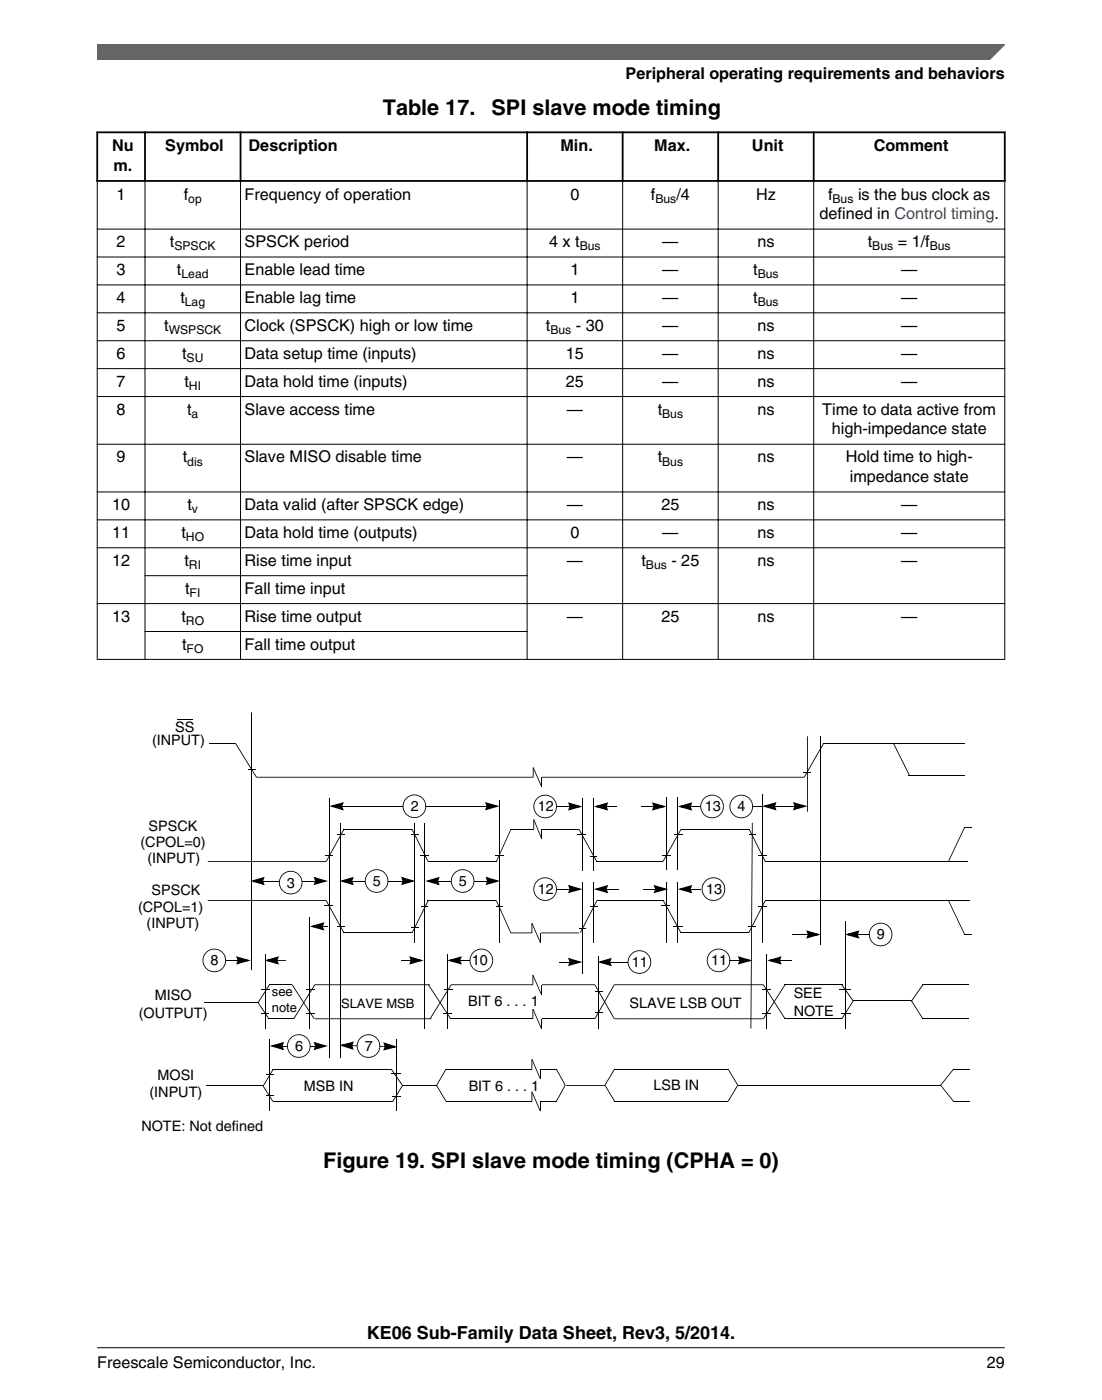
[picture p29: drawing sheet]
<svg xmlns="http://www.w3.org/2000/svg" width="216mm" height="274mm" viewBox="0 0 216 274" stroke-linecap="round" stroke-linejoin="round" font-family="sans-serif">
<defs><g id="words">
<g font-size="4.2">
<text x="75" y="22.6">Table 17.</text>
<text x="96.3" y="22.6">SPI slave mode timing</text>
<text x="63.3" y="228.9">Figure 19. SPI slave mode timing (CPHA = 0)</text>
</g>
<text font-size="3.5" x="71.9" y="262.3">KE06 Sub-Family Data Sheet, Rev3, 5/2014.</text>
<g font-size="3.2">
<text x="122.6" y="15.5">Peripheral operating requirements and behaviors</text>
<text x="22" y="29.6">Nu</text>
<text x="32.4" y="29.6">Symbol</text>
<text x="48.7" y="29.6">Description</text>
<text x="109.8" y="29.6">Min.</text>
<text x="128.2" y="29.6">Max.</text>
<text x="147.3" y="29.6">Unit</text>
<text x="171.2" y="29.6">Comment</text>
<text x="22.2" y="33.5">m.</text>
<text x="22.8" y="39.1">1</text>
<text x="36" y="39.1">f</text>
<text x="47.9" y="39.1">Frequency of operation</text>
<text x="111.7" y="39.1">0</text>
<text x="127.5" y="39.1">f</text>
<text x="132.5" y="39.1">/4</text>
<text x="148.1" y="39.1">Hz</text>
<text x="162.2" y="39.1">f</text>
<text x="168.1" y="39.1">is the bus clock as</text>
<text x="160.6" y="43">defined in Control timing.</text>
<text x="22.8" y="48.4">2</text>
<text x="22.8" y="53.9">3</text>
<text x="33.3" y="48.4">t</text>
<text x="34.7" y="53.9">t</text>
<text x="47.9" y="48.4">SPSCK period</text>
<text x="47.9" y="53.9">Enable lead time</text>
<text x="107.6" y="48.4">4 x t</text>
<text x="111.7" y="53.9">1</text>
<text x="129.8" y="48.4">—</text>
<text x="129.8" y="53.9">—</text>
<text x="147.6" y="53.9">t</text>
<text x="148.4" y="48.4">ns</text>
<text x="170" y="48.4">t</text>
<text x="175.9" y="48.4">= 1/f</text>
<text x="176.5" y="53.9">—</text>
<text x="22.8" y="59.4">4</text>
<text x="35.3" y="59.4">t</text>
<text x="47.9" y="59.4">Enable lag time</text>
<text x="111.7" y="59.4">1</text>
<text x="129.8" y="59.4">—</text>
<text x="147.6" y="59.4">t</text>
<text x="176.5" y="59.4">—</text>
<text x="22.8" y="64.9">5</text>
<text x="32.2" y="64.9">t</text>
<text x="47.9" y="64.9">Clock (SPSCK) high or low time</text>
<text x="107" y="64.9">t</text>
<text x="112.8" y="64.9">- 30</text>
<text x="129.8" y="64.9">—</text>
<text x="148.4" y="64.9">ns</text>
<text x="176.5" y="64.9">—</text>
<text x="22.8" y="70.3">6</text>
<text x="35.7" y="70.3">t</text>
<text x="47.9" y="70.3">Data setup time (inputs)</text>
<text x="110.9" y="70.3">15</text>
<text x="129.8" y="70.3">—</text>
<text x="148.4" y="70.3">ns</text>
<text x="176.5" y="70.3">—</text>
<text x="22.8" y="75.8">7</text>
<text x="36.1" y="75.8">t</text>
<text x="47.9" y="75.8">Data hold time (inputs)</text>
<text x="110.9" y="75.8">25</text>
<text x="129.8" y="75.8">—</text>
<text x="148.4" y="75.8">ns</text>
<text x="176.5" y="75.8">—</text>
<text x="22.8" y="81.3">8</text>
<text x="36.7" y="81.3">t</text>
<text x="47.9" y="81.3">Slave access time</text>
<text x="111" y="81.3">—</text>
<text x="128.9" y="81.3">t</text>
<text x="148.4" y="81.3">ns</text>
<text x="161.1" y="81.3">Time to data active from</text>
<text x="163" y="85.1">high-impedance state</text>
<text x="22.8" y="90.6">9</text>
<text x="35.8" y="90.6">t</text>
<text x="47.9" y="90.6">Slave MISO disable time</text>
<text x="111" y="90.6">—</text>
<text x="128.9" y="90.6">t</text>
<text x="148.4" y="90.6">ns</text>
<text x="165.7" y="90.6">Hold time to high-</text>
<text x="166.5" y="94.5">impedance state</text>
<text x="22" y="100">10</text>
<text x="36.7" y="100">t</text>
<text x="47.9" y="100">Data valid (after SPSCK edge)</text>
<text x="111" y="100">—</text>
<text x="129.6" y="100">25</text>
<text x="148.4" y="100">ns</text>
<text x="176.5" y="100">—</text>
<text x="22" y="105.4">11</text>
<text x="35.5" y="105.4">t</text>
<text x="47.9" y="105.4">Data hold time (outputs)</text>
<text x="111.7" y="105.4">0</text>
<text x="129.8" y="105.4">—</text>
<text x="148.4" y="105.4">ns</text>
<text x="176.5" y="105.4">—</text>
<text x="22" y="110.9">12</text>
<text x="36.1" y="110.9">t</text>
<text x="47.9" y="110.9">Rise time input</text>
<text x="111" y="110.9">—</text>
<text x="125.7" y="110.9">t</text>
<text x="131.5" y="110.9">- 25</text>
<text x="148.4" y="110.9">ns</text>
<text x="176.5" y="110.9">—</text>
<text x="36.3" y="116.4">t</text>
<text x="47.9" y="116.4">Fall time input</text>
<text x="22" y="121.8">13</text>
<text x="35.5" y="121.8">t</text>
<text x="47.9" y="121.8">Rise time output</text>
<text x="111" y="121.8">—</text>
<text x="129.6" y="121.8">25</text>
<text x="148.4" y="121.8">ns</text>
<text x="176.5" y="121.8">—</text>
<text x="35.7" y="127.3">t</text>
<text x="47.9" y="127.3">Fall time output</text>
<text x="19.1" y="268">Freescale Semiconductor, Inc.</text>
<text x="193.3" y="268">29</text>
</g>
<g font-size="2.8">
<text x="34.3" y="143.4">SS</text>
<text x="29.8" y="145.9">(INPUT)</text>
<text x="80.5" y="158.9">2</text>
<text x="105.4" y="159">12</text>
<text x="138.1" y="159">13</text>
<text x="144.5" y="159">4</text>
<text x="27.5" y="165.9">(CPOL=0)</text>
<text x="29.1" y="162.8">SPSCK</text>
<text x="28.9" y="169.2">(INPUT)</text>
<text x="56.2" y="173.9">3</text>
<text x="73.1" y="173.5">5</text>
<text x="89.9" y="173.6">5</text>
<text x="27.1" y="178.6">(CPOL=1)</text>
<text x="29.7" y="175.3">SPSCK</text>
<text x="105.4" y="175.2">12</text>
<text x="138.3" y="175.2">13</text>
<text x="28.7" y="181.9">(INPUT)</text>
<text x="171.8" y="184.1">9</text>
<text x="41.3" y="189.1">8</text>
<text x="92.5" y="189.1">10</text>
<text x="123.8" y="189.5">11</text>
<text x="139.3" y="189.1">11</text>
<text x="30.3" y="196">MISO</text>
<text x="91.7" y="197.1">BIT 6 . . . 1</text>
<text x="123.3" y="197.6">SLAVE LSB OUT</text>
<text x="155.5" y="195.6">SEE</text>
<text x="27.2" y="199.6">(OUTPUT)</text>
<text x="155.5" y="199.2">NOTE</text>
<text x="57.8" y="205.9">6</text>
<text x="71.5" y="205.9">7</text>
<text x="29.3" y="214.9">(INPUT)</text>
<text x="30.8" y="211.7">MOSI</text>
<text x="59.5" y="213.8">MSB IN</text>
<text x="91.8" y="213.8">BIT 6 . . . 1</text>
<text x="128" y="213.6">LSB IN</text>
<text x="27.7" y="221.5">NOTE: Not defined</text>
</g>
<g font-size="2.5">
<text x="53.3" y="195.2">see</text>
<text x="66.8" y="197.6">SLAVE MSB</text>
<text x="53.3" y="198.4">note</text>
</g>
<g font-size="2.4">
<text x="36.9" y="39.7">op</text>
<text x="128.4" y="39.7">Bus</text>
<text x="163.1" y="39.7">Bus</text>
<text x="34.2" y="49.1">SPSCK</text>
<text x="113.6" y="49.1">Bus</text>
<text x="170.9" y="49.1">Bus</text>
<text x="182.2" y="49.1">Bus</text>
<text x="35.6" y="54.6">Lead</text>
<text x="148.4" y="54.6">Bus</text>
<text x="33" y="65.5">WSPSCK</text>
<text x="36.2" y="60">Lag</text>
<text x="107.8" y="65.5">Bus</text>
<text x="148.4" y="60">Bus</text>
<text x="36.6" y="71">SU</text>
<text x="37" y="76.4">HI</text>
<text x="37.5" y="81.9">a</text>
<text x="129.7" y="81.9">Bus</text>
<text x="36.7" y="91.2">dis</text>
<text x="129.7" y="91.2">Bus</text>
<text x="37.6" y="100.6">v</text>
<text x="36.4" y="106.1">HO</text>
<text x="37" y="111.5">RI</text>
<text x="126.6" y="111.5">Bus</text>
<text x="37.1" y="117">FI</text>
<text x="36.4" y="122.5">RO</text>
<text x="36.6" y="127.9">FO</text>
</g>
</g></defs>
<path d="M18.9 25.9h178.1M18.9 35.5h178.1M19 25.8v9.8M28.4 25.8v9.8M47.1 25.8v9.8M103.3 25.8v9.8M122 25.8v9.8M140.7 25.8v9.8M159.4 25.8v9.8M196.9 25.8v9.8" fill="none" stroke="#000" stroke-width=".35"/>
<g fill="none" stroke="#000" stroke-width=".2">
<path d="M19 35.6v93.7M28.4 35.2v94.1M47.1 35.2v94.1M103.3 35.2v94.1M122 35.2v94.1M140.7 35.2v94.1M159.4 35.2v94.1M196.9 35.6v93.7M19 44.9h177.9M19 50.4h177.9M19 55.8h177.9M19 61.3h177.9"/>
<path d="M19 66.8h177.9M19 72.2h177.9M19 77.7h177.9M19 87h177.9M19 96.4h177.9M19 101.9h177.9M19 107.3h177.9M19 118.3h177.9M28.3 112.8h75.1M19 129.2h177.9M28.3 123.7h75.1M67.2 158h28"/>
<path d="M97.9 156.8v27.9M146.5 158h2.9M81.3 161.2v23.5M44.1 188.2h2.3M87.6 186.9v14.6"/>
</g>
<g fill="#000">
<path d="M50.2 152.2h107.4v.2h-107.4zM66.9 157.9h.3v.2h-.3zM64.5 158l2.9-.8-.3 .4-1.9 .5-.1-.3 2 .5-.1 .4-.3-.7 .3-.1 .4 .9zM67.1 157.9l.1 .2zM66.9 157.4l.3 .1-.2 .5h-.3zM95.2 157.9h.3v.2h-.3zM95.3 157.9l.4 .1-.2 .6-.3-.1zM95 157.2l2.9 .8-2.9 .8 .3-.5 1.9-.5 .1 .3-2-.5 .1-.3 .3 .6-.4 .1zM146.4 157.9l.1 .2zM46.6 188.1l.3 .1-.2 .6-.3-.1zM46.4 188.1h.3v.2h-.3zM46.4 188.1l.1 .2z"/>
<path d="M46.3 187.4l2.8 .8-2.8 .8 .2-.4 1.9-.6 .1 .4-2-.6 .1-.3 .3 .6-.3 .2z"/>
</g>
<path d="M65.2 158l1.9-.6-.2 .6 .2 .5zM95.3 157.4l1.9 .6-1.9 .5 .2-.5zM46.6 187.6l1.9 .6-1.9 .5 .1-.5z" fill="#000"/>
<circle cx="81.2" cy="158" r="2.22" fill="#fff"/>
<path d="M79.8 159.6l.4 .3 .8 .2 1.2-.2 .8-.7 .3-.6v-.6h.2a2.27 2.27 0 0 1-1.3 2.1 2.27 2.27 0 0 1-2.5-.4zM79.6 156.3a2.28 2.28 0 0 1 3.5 .4l.3 .6 .1 .7h-.2v-.6l-.6-.9-.9-.6-.6-.1-.7 .1-.8 .6-.5 .8-.2 .7 .3 1 .5 .6-.1 .1a2.23 2.23 0 0 1-.7-2.4zM78.5 188.1h1.8v.2h-1.8zM80.3 188.1h.4v.2h-.4zM80.3 188.1l.1 .2zM80.5 188.1l.3 .1-.2 .6-.3-.1zM80.2 187.4l2.8 .8-2.8 .8 .2-.4 1.9-.6 .1 .4-2-.6 .1-.3 .3 .6-.3 .2zM90 188.1h.3v.2h-.3zM87.6 188.2l2.9-.8-.3 .4-1.9 .6-.1-.4 2 .6-.1 .3-.3-.6 .3-.2 .4 .9zM90.3 188.1h1.8v.2h-1.8zM90 187.6l.3 .1-.2 .6h-.3zM92.1 188.1l.1 .2z" fill="#000"/>
<path d="M52 186.9v14.6" fill="none" stroke="#000" stroke-width=".2"/>
<path d="M80.5 187.6l1.8 .6-1.8 .5 .2-.5zM88.3 188.2l1.9-.6-.2 .6 .2 .5z" fill="#000"/>
<circle cx="94.3" cy="188.2" r="2.23" fill="#fff"/>
<g fill="#000">
<path d="M93 189.8l.7 .4 .6 .1 1-.2 .9-.9 .2-1h.2a2.3 2.3 0 0 1-2.8 2.2l-.8-.3-.2-.1zM92.7 186.6l1.1-.7a2.37 2.37 0 0 1 2.1 .6l.4 .6 .3 1.1h-.2v-.6l-.6-.9-.9-.6h-1.3l-.8 .6-.4 .5-.2 .8 .2 1.2 .6 .6-.2 .2-.1-.2a2.42 2.42 0 0 1-.7-1.8l.3-.9zM51.5 212.9l.1-.1 1.9 3-.1 .1zM53.5 209.5h.1l-2 3.4-.1-.1zM55.2 204.9h.3v.1h-.3zM52.8 205l2.9-.8-.3 .4-1.9 .5-.1-.3 2 .5-.1 .4-.3-.7 .3-.1 .4 .9zM55.4 204.9l.1 .1zM55.2 204.4l.3 .1-.2 .5h-.3zM61.5 204.9h.4v.1h-.4zM61.8 204.9l.3 .1-.2 .6-.3-.2zM61.4 204.2l2.8 .8-2.8 .8 .3-.5 1.9-.5 .1 .3-2-.5 .1-.3 .3 .6-.3 .1zM76.6 209.5l.1-.1 2.2 3.2-.1 .1z"/>
<path d="M78.8 212.6l.1 .1-1.9 3.2-.1-.1z"/>
</g>
<path d="M49.3 139.6v50.5M52.8 203.8v13.9M55.5 205h6.1" fill="none" stroke="#000" stroke-width=".2"/>
<path d="M53.5 205l1.9-.6-.2 .6 .2 .5zM61.7 204.4l1.9 .6-1.9 .5 .2-.5z" fill="#000"/>
<circle cx="58.5" cy="205" r="2.22" fill="#fff"/>
<path d="M52.2 210.5h1.4v.1h-1.4zM52.2 214.6h1.4v.2h-1.4zM57.2 206.6l.5 .3 .6 .2 1.3-.2 .8-.9 .3-1h.1v.7l-.6 .9a2.32 2.32 0 0 1-3.1 .2zM56.9 203.3a2.32 2.32 0 0 1 3.3 0l.6 1v.7h-.1l-.1-.7-.5-.8-.9-.6h-1.1l-.9 .4-.5 .6-.3 1.1 .3 1 .5 .6-.1 .2-.6-.7a2.14 2.14 0 0 1-.2-1.6zM66.5 204.8l2.8-.7-.2 .4-1.9 .5-.1-.3 1.9 .6-.1 .3-.2-.7 .3-.1 .3 .9zM69.1 204.8l.1 .2zM68.8 204.8h.4v.2h-.4zM68.9 204.3l.3 .1-.2 .5h-.3zM75.2 205l.1 .1zM75.2 205h.4v.1h-.4zM75.4 205l.4 .1-.3 .6-.3-.2zM75.1 204.2l2.8 .9-2.8 .8 .2-.5 1.9-.5 .1 .4-2-.6 .1-.4 .3 .7-.3 .1z" fill="#000"/>
<path d="M77.6 203.8v13.9" fill="none" stroke="#000" stroke-width=".2"/>
<path d="M67.1 204.8l1.9-.5-.2 .6 .2 .5zM75.4 204.5l1.9 .6-1.9 .5 .2-.5z" fill="#000"/>
<path d="M69.2 205h6" fill="none" stroke="#000" stroke-width=".32"/>
<circle cx="72.2" cy="205" r="2.22" fill="#fff"/>
<g fill="#000">
<path d="M83.9 193l.1-.1 4.4 6.7-.2 .1zM86.9 198.6h1.7v.2h-1.7zM87 193.8h1.6v.2h-1.6zM88.4 192.9h28.1v.1h-28.1zM88.3 192.9l.2 .1-4.2 6.7-.1-.1zM116.5 193l.1-.1 3.8 6.7-.1 .1zM120.3 192.9h29.3v.1h-29.3zM120.3 199.5h29.3v.2h-29.3zM120.3 192.9l.1 .1-3.8 6.7-.1-.1zM149.2 198.6h1.7v.2h-1.7zM70.9 206.6l.5 .3 .6 .2 1.2-.2 .9-.9 .2-1h.2l-.1 .7-.6 .9a2.32 2.32 0 0 1-3.1 .2zM70.6 203.3a2.32 2.32 0 0 1 3.2 0l.6 1 .1 .7h-.2v-.7l-.6-.8-.9-.6-.6-.1-.6 .1-.9 .6-.5 .8-.2 .7 .3 1 .6 .6-.2 .2a2.28 2.28 0 0 1-.1-3.5z"/>
<path d="M76.6 210.3h1.8v.2h-1.8zM76.8 214.8h1.7v.1h-1.7zM85.5 212.7l.1-.1 1.9 3.2-.2 .1zM87.3 209.4l.2 .1-1.9 3.2-.1-.1zM108.9 209.5l.2-.1 1.7 3.2-.1 .1zM110.7 212.6l.1 .1-1.7 3.2-.2-.1zM110.9 212.6h7.6v.2h-7.6zM118.5 212.7l.1-.1 1.9 3.2-.2 .1zM120.3 209.4l.2 .1-1.9 3.2-.2-.1zM142.6 209.5l.1-.1 1.9 3.2-.1 .1zM144.5 212.6l.1 .1-1.9 3.2-.1-.1z"/>
</g>
<g fill="none" stroke="#000" stroke-width=".2">
<path d="M130.6 156.1v14.3M52.5 199.6h5M52.8 193h4.4M88.3 199.6h28.2M40.5 212.6h11.2M53.5 209.5h23.1M53.5 215.9h23.4M78.9 212.7h6.6M87.4 209.5h21.6M87.4 215.8h21.6M120.4 209.5h22.2M120.4 215.8h22.2"/>
<path d="M144.5 212.6h39.8"/>
</g>
<circle cx="140.8" cy="188.2" r="2.22" fill="#fff"/>
<g fill="#000">
<path d="M40.7 168.7h23.2v.2h-23.2zM63.7 167.6h1.5v.1h-1.5zM67.3 162.4l.2 .1-3.5 6.4-.2-.1zM66.1 163.4h1.4v.2h-1.4zM80.7 163.5h1.4v.2h-1.4zM80.7 162.5l.1-.1 3.1 6.3-.1 .1zM82.4 167.5h1.7v.1h-1.7zM85.6 172.6h.4v.1h-.4zM83.3 172.6l2.8-.8-.2 .5-1.9 .5-.1-.3 2 .5-.1 .3-.3-.6 .3-.1 .4 .8zM85.7 172l.3 .1-.2 .6h-.3zM95.4 172.6h.4l-.2 .6-.3-.1zM95.3 172.6h.3v.1h-.3z"/>
<path d="M95.1 171.8l2.9 .8-2.9 .8 .3-.4 1.9-.5 .1 .3-2-.5 .1-.4 .3 .7-.4 .1zM96.9 167.5h1.8v.1h-1.8zM100 162.5h.2l-2.9 6.4-.1-.1zM113.4 162.5l.1-.1 3.5 6.3-.2 .1zM129.6 167.6h1.8v.1h-1.8zM133.4 162.4l.1 .1-3.5 6.3-.2-.1zM139.4 189.8l.8 .4 .6 .1 1-.2 .9-.9 .2-1h.2a2.29 2.29 0 0 1-1.3 2.1 2.29 2.29 0 0 1-2.5-.3zM139.2 186.5l.7-.4a2.15 2.15 0 0 1 1.6-.1 2.4 2.4 0 0 1 1.6 2.2h-.2l-.1-.6-.2-.6-.8-.7-.8-.2-1.2 .2-.8 .7-.4 1 .1 .8 .3 .6 .4 .4-.1 .2a2.28 2.28 0 0 1-.1-3.5z"/>
</g>
<path d="M147.3 161.2v40.3" fill="none" stroke="#000" stroke-width=".44"/>
<path d="M64.5 156.4v50.8M66.7 161.4v45.8M67.4 162.5h13.3M83.9 168.8h13.3M85.9 172.6h9.4M100.1 162.5h13.3M116.9 168.8h13M133.4 162.5h13.4" fill="none" stroke="#000" stroke-width=".2"/>
<path d="M84 172.6l1.8-.5-.2 .5 .2 .6zM95.4 172.1l1.9 .5-1.9 .6 .2-.6z" fill="#000"/>
<circle cx="90.6" cy="172.6" r="2.23" fill="#fff"/>
<path d="M68.8 172.6h.4v.1h-.4zM66.5 172.6l2.8-.8-.2 .5-1.9 .5-.1-.3 2 .5-.2 .3-.2-.6 .3-.1 .3 .8zM68.8 172l.4 .1-.2 .6h-.3zM78.7 172.6h.4v.1h-.4zM78.9 172.6h.4l-.3 .6-.3-.1zM78.6 171.8l2.8 .8-2.8 .8 .2-.4 1.9-.5 .1 .3-2-.5 .1-.4 .3 .7-.3 .1zM89.3 174.3l.7 .4 .6 .1 1.1-.3 .8-.8 .3-1.1h.2a2.32 2.32 0 0 1-3.6 2l-.2-.2zM89 171a2.31 2.31 0 0 1 2.9-.3l.8 .8 .3 1.1-.2 .1-.3-1.1-.7-.8-.9-.3-.9 .1-.9 .5-.5 .9v1.3l.7 1-.1 .1-.2-.1a2.42 2.42 0 0 1-.7-1.9l.3-.9z" fill="#000"/>
<path d="M67.1 172.6l1.9-.5-.2 .5 .2 .6zM78.9 172.1l1.9 .5-1.9 .6 .2-.6z" fill="#000"/>
<path d="M69.1 172.6h9.7" fill="none" stroke="#000" stroke-width=".2"/>
<circle cx="73.8" cy="172.6" r="2.22" fill="#fff"/>
<g fill="#000">
<path d="M40.7 176.4h23.2v.1h-23.2zM63.6 177.3h1.7v.2h-1.7zM63.8 176.5l.2-.1 3.5 6.4h-.2zM72.4 174.3l.8 .4 .6 .1 1-.3 .9-.8 .2-1.1h.2l-.1 .7-.6 1a2.29 2.29 0 0 1-3.1 .1zM72.2 171a2.34 2.34 0 0 1 3.2 0l.6 .9 .1 .7h-.2l-.1-.6-.5-.9-.9-.5h-1.3l-.8 .5-.6 .9-.1 .7 .3 1 .5 .6-.1 .1a2.28 2.28 0 0 1-.1-3.4zM82.6 177.6h1.2v.1h-1.2zM97.2 177.6h1.3v.1h-1.3zM97.2 176.5l.1-.1 2.9 6.4h-.2zM129.6 177.3h1.6v.2h-1.6zM129.9 176.5l.1-.1 3.5 6.3-.2 .1zM132.2 163.3h1.5v.2h-1.5zM146.7 163.3h1.3v.2h-1.3z"/>
<path d="M146.7 162.5l.1-.1 3.2 6.4-.1 .1zM50.5 196.5l.1-.1 2.1 3.2-.1 .1zM51.2 198.6h1.5v.2h-1.5zM51.3 193.8h1.6v.2h-1.6zM54.2 188.1h.3v.2h-.3zM51.8 188.2l2.9-.8-.3 .4-1.9 .6-.1-.4 2 .6-.1 .3-.3-.6 .3-.2 .4 .9zM54.4 188.1h1.6v.2h-1.6zM54.2 187.6l.3 .1-.2 .6h-.3zM66.1 181.4h1.4v.2h-1.4zM80.6 181.6h1.4v.2h-1.4zM83.8 176.4l.2 .1-3.2 6.3h-.1zM100.1 182.7h13.4v.2h-13.4z"/>
<path d="M116.9 176.4l.1 .1-3.2 6.3-.2-.1zM131.8 181.4h1.9v.2h-1.9zM142.9 188.1h1.9v.2h-1.9zM144.7 188.1h.4v.2h-.4zM144.9 188.1l.4 .1-.3 .6-.3-.1zM144.6 187.4l2.8 .8-2.8 .8 .2-.4 1.9-.6 .1 .4-2-.6 .1-.3 .3 .6-.3 .2zM146.6 181.4h1.4v.1h-1.4zM149.9 176.4l.1 .1-3.2 6.3-.1-.1zM153.7 192.9l.2 .1-4.3 6.7-.1-.1zM152.6 188.1h.4v.2h-.4zM150.3 188.2l2.8-.8-.2 .4-1.9 .6-.1-.4 2 .6-.1 .3-.3-.6 .3-.2 .3 .9zM152.7 187.6l.3 .1-.2 .6h-.3z"/>
</g>
<path d="M132.8 156.1v14.3M83.3 161.2v40.3M83.8 176.4h13.4M117 176.4h12.9M149.9 176.4h40M149.9 168.8h39.7M67.4 182.8h13.3M133.4 182.8h13.3M150.2 186.9v14.6M152.9 188.2h2.2" fill="none" stroke="#000" stroke-width=".2"/>
<path d="M52.5 188.2l1.9-.6-.2 .6 .2 .5zM144.9 187.6l1.9 .6-1.9 .5 .2-.5zM150.9 188.2l1.9-.6-.2 .6 .2 .5z" fill="#000"/>
<path d="M104.4 199h1.7v1.3h-1.7z" fill="#fff"/>
<path d="M104.3 197.7h.2l-.2 .1 .2-.1v1.9h-.2zM104.3 197.8l.2-.1 1.6 3.8h-.1h.1l-.1 .1zM106 199.6h.1v1.9h-.1z" fill="#000"/>
<path d="M104.4 192.3h1.7v1.3h-1.7z" fill="#fff"/>
<path d="M104.3 191.1l.2-.1-.2 .1h.2v1.9h-.2zM104.3 191.1l.2-.1 1.6 3.8-.1 .1h.1h-.1zM106 193h.1v1.9h-.1z" fill="#000"/>
<path d="M104.2 208.8h1.6v1.3h-1.6z" fill="#fff"/>
<path d="M104.1 207.6l.2-.1-.2 .1h.2v1.9h-.2zM104.1 207.6l.2-.1 1.6 3.8-.1 .1h.1h-.1zM105.8 209.5h.1v1.9h-.1z" fill="#000"/>
<path d="M104.2 215.2h1.6v1.3h-1.6z" fill="#fff"/>
<path d="M104.1 213.9h.2l-.2 .1 .2-.1v1.9h-.2zM104.1 214l.2-.1 1.6 3.8h-.1h.1l-.1 .1zM105.8 215.8h.1v1.9h-.1z" fill="#000"/>
<path d="M104.2 182.2h1.7v1.2h-1.7z" fill="#fff"/>
<path d="M104.1 180.9h.2h-.2h.2v1.9h-.2zM104.1 180.9h.2l1.6 3.8h-.1h.1h-.1zM105.8 182.8h.1v1.9h-.1z" fill="#000"/>
<path d="M104.6 161.8h1.5v1.3h-1.5z" fill="#fff"/>
<path d="M104.5 160.6l.2-.1-.2 .1h.2v1.9h-.2zM104.5 160.6l.2-.1 1.5 3.9h-.2h.2h-.1zM106 162.5h.2v1.9h-.2z" fill="#000"/>
<path d="M104.5 151.7h1.6v1.2h-1.6z" fill="#fff"/>
<g fill="#000">
<path d="M46 145.7l.2-.1 4.1 6.7h-.1zM48.6 150.6h1.4v.2h-1.4zM104.4 150.4h.2h-.2h.2v1.9h-.2zM104.4 150.4h.2l1.6 3.8h-.2h.2h-.1zM106 152.3h.2v1.9h-.2zM161.3 145.6l.1 .1-3.8 6.6h-.1zM51.4 172.6h.3v.1h-.3zM49 172.6l2.8-.8-.2 .5-1.9 .5-.1-.3 2 .5-.1 .3-.3-.6 .3-.1 .4 .8zM51.4 172l.3 .1-.2 .6h-.3zM61.5 172.6h.4v.1h-.4zM61.8 172.6h.3l-.2 .6-.3-.1zM61.4 171.8l2.9 .8-2.9 .8 .3-.4 1.9-.5 .1 .3-2-.5 .1-.4 .3 .7-.3 .1z"/>
<path d="M52.7 192.9l.2 .1-2.3 3.5-.1-.1zM149.3 193.8h1.6v.2h-1.6zM149.5 193l.1-.1 4.3 6.7-.2 .1z"/>
</g>
<path d="M40.9 145.6h5.3M51.6 172.6h10M153.7 199.6h11.3" fill="none" stroke="#000" stroke-width=".2"/>
<path d="M49.7 172.6l1.8-.5-.1 .5 .1 .6zM61.7 172.1l1.9 .5-1.9 .6 .2-.6z" fill="#000"/>
<circle cx="56.9" cy="172.9" r="2.22" fill="#fff"/>
<g fill="#000">
<path d="M151.6 157.9h.4v.2h-.4zM149.3 158l2.8-.8-.2 .4-1.9 .5-.1-.3 2 .5-.1 .4-.3-.7 .3-.1 .3 .9zM151.7 157.4l.3 .1-.2 .5h-.3zM155.5 157.9h.4v.2h-.4zM155.7 157.9l.3 .1-.2 .6-.3-.1zM155.3 157.2l2.9 .8-2.8 .8 .2-.5 1.9-.5 .1 .3-2-.5 .1-.3 .3 .6-.3 .1zM157.5 151.3h1.4v.1h-1.4zM158.1 144.3h.2v14.8h-.2zM175 145.7l.1-.1 3.2 6.3-.2 .1zM55.6 174.6l.7 .4 .6 .1 1.1-.3 .9-.8 .2-1h.2l-.1 .7-.6 .9a2.29 2.29 0 0 1-3.1 .1zM55.3 171.3a2.34 2.34 0 0 1 3.3 0l.6 1 .1 .7h-.2l-.1-.7-.5-.9-.9-.5h-1.3l-.9 .5-.5 .9-.1 .7 .3 1 .5 .6-.1 .1a2.28 2.28 0 0 1-.2-3.4zM148.5 177.6h1.8v.1h-1.8z"/>
<path d="M148.6 167.5h1.7v.1h-1.7z"/>
</g>
<path d="M149.3 155.7v29.1M151.9 158h3.7M160.8 144.3v40.8M161.4 145.6h27.7M178.1 152h11" fill="none" stroke="#000" stroke-width=".2"/>
<path d="M149.9 158l1.9-.6-.2 .6 .2 .5zM155.6 157.4l2 .6-2 .5 .3-.5z" fill="#000"/>
<circle cx="42" cy="188.2" r="2.23" fill="#fff"/>
<path d="M188.9 162.1h.2l-3.2 6.7-.2-.1zM188.9 162h1.4v.2h-1.4zM40.6 189.8l.8 .4 .6 .1 1-.2 .8-.7 .3-1.2h.2a2.3 2.3 0 0 1-1.3 2.1 2.3 2.3 0 0 1-2.5-.3zM40.4 186.5a2.29 2.29 0 0 1 3.2 0l.5 .8 .2 .9h-.2l-.2-1-.7-.8-1-.3h-.9l-.5 .3-.6 .6-.4 1 .2 1 .6 .8-.1 .2-.5-.7a2.18 2.18 0 0 1-.2-2z" fill="#000"/>
<circle cx="145.2" cy="158" r="2.22" fill="#fff"/>
<path d="M128.1 158h.3l-.2 .6-.3-.1zM127.9 157.9h.3v.2h-.3zM127.7 157.2l2.9 .8-2.9 .8 .3-.4 1.9-.5 .1 .3-2-.6 .1-.3 .3 .7-.3 .1zM135.1 157.9h.4v.2h-.4zM132.8 158l2.8-.8-.2 .4-1.9 .6-.1-.3 2 .5-.1 .3-.4-.6 .4-.1 .3 .8zM135.2 157.4l.3 .1-.2 .6h-.4zM143.9 159.7l.7 .4 .6 .1 1.1-.3 .8-.8 .2-1.1h.2a2.29 2.29 0 0 1-1.3 2.1 2.29 2.29 0 0 1-2.4-.3zM143.6 156.4l.7-.5a2.15 2.15 0 0 1 1.6-.1 2.33 2.33 0 0 1 1.6 2.2h-.2v-.6l-.3-.6-.7-.7-.9-.2-1.2 .2-.8 .7-.3 1 .1 .9 .2 .5 .5 .5-.1 .1a2.28 2.28 0 0 1-.2-3.4z" fill="#000"/>
<path d="M128 157.5l1.9 .5-1.9 .6 .2-.6zM133.4 158l1.9-.5-.2 .5 .2 .6z" fill="#000"/>
<path d="M125.7 158h2.2M135.4 158h2.6M130.6 172.9v11.9M132.8 172.9v11.9" fill="none" stroke="#000" stroke-width=".2"/>
<circle cx="139.8" cy="174.2" r="2.23" fill="#fff"/>
<g fill="#000">
<path d="M113.1 163.3h1.6v.2h-1.6zM115.7 167.8h1.3v.2h-1.3zM128.4 174.2h.3l-.2 .6-.3-.1zM128.2 174.1h.4v.2h-.4zM128 173.4l2.9 .8-2.9 .8 .3-.4 1.9-.5 .1 .3-2-.6 .1-.3 .3 .7-.3 .1zM135.1 174.1h.4v.2h-.4zM132.8 174.2l2.8-.8-.2 .4-1.9 .6-.1-.3 2 .5-.1 .3-.4-.6 .4-.1 .3 .8zM135.4 174.1h1.9v.2h-1.9zM135.2 173.6l.3 .1-.2 .6h-.4zM138.4 175.9l.8 .4 .6 .1 1-.3 .7-.7 .4-1.2h.2a2.3 2.3 0 0 1-1.3 2.1 2.3 2.3 0 0 1-2.5-.3zM138.3 172.4a2.31 2.31 0 0 1 3.1 .2l.5 .7 .2 .9h-.2l-.4-1.2-.4-.4-.5-.3-1.1-.2-.7 .2-.5 .4-.5 .7-.2 .8 .2 .8 .6 .9-.1 .1a2.33 2.33 0 0 1 0-3.6zM185.7 176.5l.2-.1 3.2 6.7-.2 .1z"/>
<path d="M167.1 196.1l.1 .1-2.2 3.5-.1-.1zM164.9 193l.1-.1 2.2 3.2-.1 .1zM188.9 183h1.4v.2h-1.4z"/>
</g>
<path d="M128.3 173.7l1.9 .5-1.9 .6 .3-.6zM133.4 174.2l1.9-.5-.2 .5 .2 .6z" fill="#000"/>
<path d="M114.1 156.4v14.1M116.3 156.4v14.1M126 174.2h2.3M180.7 193h9.1M180.7 199.6h9.1" fill="none" stroke="#000" stroke-width=".2"/>
<circle cx="106.8" cy="158" r="2.22" fill="#fff"/>
<g fill="#000">
<path d="M105.5 159.7l.7 .4 .6 .1 1-.3 .9-.8 .2-1.1h.2l-.1 .7-.6 1a2.29 2.29 0 0 1-3 .1zM105.2 156.4a2.34 2.34 0 0 1 3.2 0l.6 .9 .1 .7h-.2v-.6l-.6-.9-.8-.5h-1.3l-.9 .5-.5 .9-.1 .7 .2 1 .6 .6-.1 .1a2.28 2.28 0 0 1-.2-3.4zM111.4 157.9h.4v.2h-.4zM111.4 157.9l.1 .2zM111.6 158h.4l-.3 .6-.3-.1zM111.3 157.2l2.8 .8-2.8 .8 .2-.4 1.9-.5 .1 .3-2-.6 .1-.3 .3 .7-.3 .1zM118.7 157.9h.3v.2h-.3zM116.3 158l2.9-.8-.3 .4-1.9 .6-.1-.3 2 .5-.1 .3-.3-.6 .3-.1 .4 .8zM119 157.9v.2zM118.7 157.4l.3 .1-.2 .6h-.3zM119 157.9h1.8v.2h-1.8zM114 172.9l.2 .1z"/>
<path d="M115.6 177.6h1.4v.2h-1.4zM116.2 172.9l.2 .1zM117 177.6v.2zM113.4 181.8h1.3v.1h-1.3zM114.7 181.8l.1 .1z"/>
</g>
<path d="M111.6 157.5l1.9 .5-1.9 .6 .2-.6zM117 158l1.9-.5-.2 .5 .2 .6z" fill="#000"/>
<path d="M108.9 158h2.5M114.1 173v17.8M116.3 173v11.8" fill="none" stroke="#000" stroke-width=".2"/>
<circle cx="106.8" cy="174.2" r="2.22" fill="#fff"/>
<g fill="#000">
<path d="M105.5 175.9l.7 .4 .6 .1 1-.3 .9-.8 .2-1.1h.2l-.1 .7-.6 1a2.29 2.29 0 0 1-3 .1zM105.2 172.6a2.34 2.34 0 0 1 3.2 0l.6 .9 .1 .7h-.2v-.6l-.6-.9-.8-.5h-1.3l-.9 .5-.5 .9-.1 .6 .2 1.1 .6 .6-.1 .1a2.28 2.28 0 0 1-.2-3.4zM111.4 174.1h.4v.2h-.4zM111.4 174.1l.1 .2zM111.6 174.2h.4l-.3 .6-.3-.1zM111.3 173.4l2.8 .8-2.8 .8 .2-.4 1.9-.5 .1 .3-2-.6 .1-.3 .3 .7-.3 .1zM118.7 174.1h.3v.2h-.3zM116.3 174.2l2.9-.8-.3 .4-1.9 .6-.1-.3 2 .5-.1 .3-.3-.6 .3-.1 .4 .8zM119 174.1v.2zM118.7 173.6l.3 .1-.2 .6h-.3zM116.6 194.1h1.3v.2h-1.3zM116.6 198.3h1.3v.1h-1.3z"/>
<path d="M117.2 187.5l.2 .1zM117.9 194.1l.1 .2zM117.9 198.3l.1 .1z"/>
</g>
<path d="M111.6 173.7l1.9 .5-1.9 .6 .2-.6zM117 174.2l1.9-.5-.2 .5 .2 .6z" fill="#000"/>
<path d="M108.9 174.2h2.5M119 174.2h2.2M117.3 187.6v14" fill="none" stroke="#000" stroke-width=".2"/>
<circle cx="125.3" cy="188.5" r="2.23" fill="#fff"/>
<g fill="#000">
<path d="M50.6 196.4v.1zM109.6 188.4h1.8v.2h-1.8zM111.4 188.4h.4v.2h-.4zM111.4 188.4l.1 .2zM111.6 188.4l.4 .1-.3 .6-.3-.1zM111.3 187.7l2.8 .8-2.8 .8 .2-.4 1.9-.6 .1 .4-2-.6 .1-.3 .3 .6-.3 .2zM119.3 188.4h.4v.2h-.4zM117 188.5l2.9-.8-.3 .4-1.9 .6-.1-.4 2 .6-.1 .3-.3-.6 .3-.2 .4 .9zM119.4 187.9l.3 .1-.2 .6h-.3zM123 188.4l.1 .2zM123.9 190.2l.8 .4h.6l1-.2 .8-.7 .3-1.2h.2a2.3 2.3 0 0 1-1.3 2.1 2.3 2.3 0 0 1-2.5-.3zM123.7 186.9a2.29 2.29 0 0 1 3.2 0l.5 .7 .2 .9h-.2l-.3-1.2-.6-.6-1-.3-.9 .1-.5 .2-.6 .6-.4 1 .2 1 .6 .9-.1 .1-.4-.5a2.23 2.23 0 0 1 .3-2.9z"/>
<path d="M153.7 192.9l.1 .1zM178.5 196.1l.1 .2zM180.7 192.9l.2 .1-2.2 3.2-.2-.1zM178.6 196l.1 .2zM178.5 196.1h.2zM178.5 196.2l.2-.1 2.2 3.5-.2 .1zM180.8 192.8l.1 .2zM180.7 199.7l.2-.1zM184.2 212.6l.1 .2zM184.2 212.6h.1zM184.2 212.7l.1-.1 2.6 3.2-.1 .1zM186.7 209.4l.1 .1z"/>
<path d="M186.7 215.7l.1 .2zM186.8 209.4l.1 .1zM186.8 209.4l.1 .1-2.6 3.2-.1-.1zM186.8 215.9l.1-.1z"/>
</g>
<path d="M111.6 188l1.9 .5-1.9 .5 .2-.5zM117.7 188.5l1.9-.5-.3 .5 .3 .5z" fill="#000"/>
<path d="M40 196.4h10.6M119.6 188.5h3.4M153.8 193h11.2M167.1 196.1h11.5M186.8 209.5h3.3M186.8 215.8h3.3" fill="none" stroke="#000" stroke-width=".2"/>
<circle cx="139.5" cy="158" r="2.22" fill="#fff"/>
<g fill="#000">
<path d="M138.2 159.7l.7 .4 .6 .1 1.1-.3 .8-.8 .2-1.1h.2a2.29 2.29 0 0 1-1.3 2.1 2.29 2.29 0 0 1-2.4-.3zM137.9 156.4l.7-.5a2.15 2.15 0 0 1 1.6-.1 2.4 2.4 0 0 1 1.6 2.2h-.2v-.6l-.3-.6-.7-.7-.9-.2-1.2 .2-.8 .7-.3 1 .1 .9 .2 .5 .5 .5-.1 .1a2.28 2.28 0 0 1-.2-3.4zM155.3 183l.1 .2zM158.1 183h.3v.2h-.3zM158.3 183l.3 .1-.2 .6-.3-.1zM158 182.3l2.8 .8-2.8 .8 .2-.4 1.9-.6 .1 .4-2-.6 .1-.3 .3 .6-.3 .2zM164.5 193.8l.1 .2zM164.6 193.8h2v.2h-2zM164.8 198.6l.1 .2zM164.9 198.6h1.7v.2h-1.7zM167.9 183h.4v.2h-.4zM165.6 183.1l2.8-.8-.3 .4-1.9 .6-.1-.4 2 .6-.1 .3-.3-.6 .4-.2 .3 .9z"/>
<path d="M167.9 182.5l.3 .1-.1 .6h-.4zM171.3 183l.1 .2zM165.5 201.5l.1 .1z"/>
</g>
<path d="M155.4 183.1h2.7M165.6 180.5v21M168.2 183.1h3.1" fill="none" stroke="#000" stroke-width=".2"/>
<path d="M158.3 182.6l1.8 .5-1.8 .5 .1-.5zM166.2 183.1l1.9-.5-.2 .5 .2 .5z" fill="#000"/>
<circle cx="172.5" cy="183.1" r="2.23" fill="#fff"/>
<g fill="#000">
<path d="M57.2 193l.1-.1 4.3 6.7-.1 .1zM60.1 193.8h1.6v.2h-1.6zM60.1 198.6h1.6v.2h-1.6zM61.7 199.5h22.8v.2h-22.8zM61.7 192.9h22.5v.1h-22.5zM61.6 192.9l.2 .1-4.2 6.7-.1-.1zM63 181.4h.4v.2h-.4zM60.7 181.5l2.9-.8-.3 .4-1.9 .6-.1-.3 2 .5-.1 .3-.3-.6 .3-.1 .4 .8zM63.3 181.4l.1 .2zM63.4 181.4h.9v.2h-.9zM63.1 180.9l.3 .1-.2 .6h-.3zM171.2 184.8l.7 .4 .6 .1 1.1-.3 .8-.9 .3-1h.1a2.31 2.31 0 0 1-1.3 2.1 2.31 2.31 0 0 1-2.4-.3z"/>
<path d="M170.9 181.5l.7-.5a2.15 2.15 0 0 1 1.6-.1 2.38 2.38 0 0 1 1.6 2.2h-.1l-.3-1-.7-.8-1-.3-.8 .1-.9 .5-.5 .9v1.2l.2 .6 .5 .5-.1 .1-.5-.5a2.25 2.25 0 0 1-.1-2.4z"/>
</g>
<path d="M34.7 140.9h3M60.7 179.6v21.9" fill="none" stroke="#000" stroke-width=".2"/>
<path d="M61.3 181.5l2-.5-.3 .5 .3 .6z" fill="#000"/>
<path d="M19 8.7h177.8l-5.6 3h-172.2z" fill="#666"/>
<path d="M19 11.7v-3h177.8l-3 3" fill="none" stroke="#666" stroke-width=".28"/>
<path d="M19 264.1h177.8" fill="none" stroke="#000" stroke-width=".2"/>
<use href="#words"/>
</svg>
